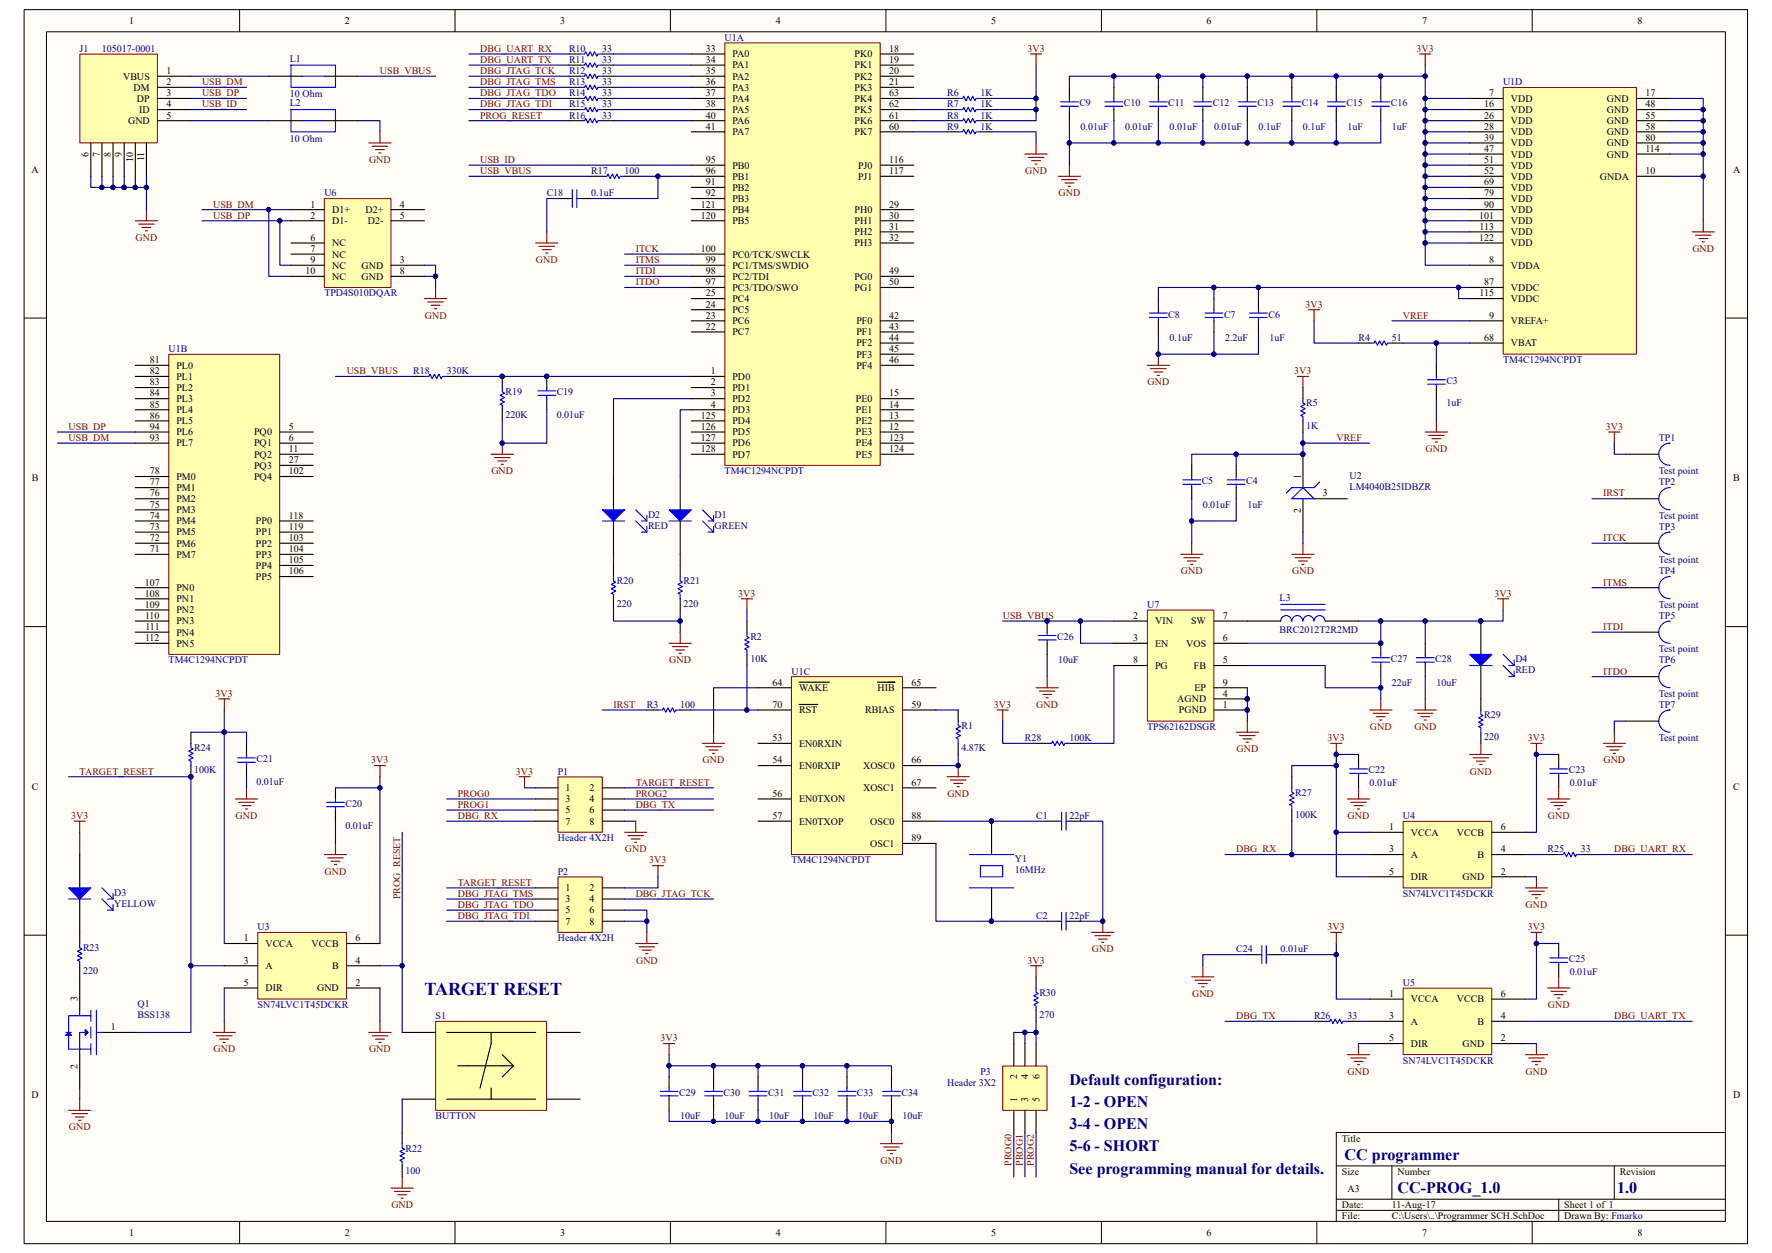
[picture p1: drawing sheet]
<svg xmlns="http://www.w3.org/2000/svg" width="420mm" height="297mm" viewBox="0 0 420 297" stroke-linecap="round" stroke-linejoin="round" font-family="sans-serif">
<defs><g id="words">
<text font-size="4.3" fill="#000080" x="100.6" y="235.9">TARGET RESET</text>
<g font-size="3.8" fill="#000080">
<text x="253.4" y="257.1">Default configuration:</text>
<text x="253.4" y="262.3">1-2 - OPEN</text>
<text x="253.4" y="267.6">3-4 - OPEN</text>
<text x="253.4" y="272.9">5-6 - SHORT</text>
<text x="318.7" y="274.9">CC programmer</text>
<text x="253.4" y="278.2">See programming manual for details.</text>
<text x="331.2" y="282.8">CC-PROG_1.0</text>
<text x="383.3" y="282.8">1.0</text>
</g>
<g font-size="2.4">
<text x="30.6" y="5.7">1</text>
<text x="81.7" y="5.7">2</text>
<text x="132.8" y="5.7">3</text>
<text x="183.9" y="5.7">4</text>
<text x="234.9" y="5.7">5</text>
<text x="286" y="5.7">6</text>
<text x="337.1" y="5.7">7</text>
<text x="388.1" y="5.7">8</text>
<text x="39.5" y="17.6">1</text>
<text x="167.3" y="12.3">33</text>
<text x="167.3" y="14.9">34</text>
<text x="167.3" y="17.6">35</text>
<text x="173.6" y="13.6">PA0</text>
<text x="173.6" y="16.2">PA1</text>
<text x="202.6" y="16.2">PK1</text>
<text x="202.6" y="13.6">PK0</text>
<text x="210.8" y="17.6">20</text>
<text x="210.8" y="14.9">19</text>
<text x="210.8" y="12.3">18</text>
<text x="29.2" y="18.9">VBUS</text>
<text x="31.7" y="21.5">DM</text>
<text x="39.5" y="22.8">3</text>
<text x="39.5" y="20.2">2</text>
<text x="167.3" y="20.2">36</text>
<text x="167.3" y="22.8">37</text>
<text x="173.6" y="18.9">PA2</text>
<text x="173.6" y="21.5">PA3</text>
<text x="202.6" y="21.5">PK3</text>
<text x="202.6" y="18.9">PK2</text>
<text x="210.8" y="22.8">63</text>
<text x="210.8" y="20.2">21</text>
<text x="353" y="22.8">7</text>
<text x="390" y="22.8">17</text>
<text x="30.4" y="29.4">GND</text>
<text x="32.5" y="24.1">DP</text>
<text x="33" y="26.8">ID</text>
<text x="39.5" y="25.4">4</text>
<text x="39.5" y="28.1">5</text>
<text x="167.3" y="25.4">38</text>
<text x="167.3" y="28.1">40</text>
<text x="173.6" y="24.1">PA4</text>
<text x="173.6" y="26.8">PA5</text>
<text x="173.6" y="29.4">PA6</text>
<text x="202.6" y="29.4">PK6</text>
<text x="202.6" y="26.8">PK5</text>
<text x="202.6" y="24.1">PK4</text>
<text x="210.8" y="28.1">61</text>
<text x="210.8" y="25.4">62</text>
<text x="351.7" y="25.4">16</text>
<text x="351.7" y="28.1">26</text>
<text x="358.1" y="24.1">VDD</text>
<text x="358.1" y="26.8">VDD</text>
<text x="358.1" y="29.4">VDD</text>
<text x="380.9" y="24.1">GND</text>
<text x="380.9" y="26.8">GND</text>
<text x="380.9" y="29.4">GND</text>
<text x="390" y="25.4">48</text>
<text x="390" y="28.1">55</text>
<text x="167.3" y="30.7">41</text>
<text x="173.6" y="32">PA7</text>
<text x="202.6" y="32">PK7</text>
<text x="210.8" y="30.7">60</text>
<text x="351.7" y="30.7">28</text>
<text x="351.7" y="33.4">39</text>
<text x="351.7" y="36">47</text>
<text x="358.1" y="32">VDD</text>
<text x="358.1" y="34.7">VDD</text>
<text x="380.9" y="32">GND</text>
<text x="380.9" y="34.7">GND</text>
<text x="390" y="30.7">58</text>
<text x="390" y="33.4">80</text>
<text x="390" y="36">114</text>
<text x="7.5" y="40.9">A</text>
<text x="21" y="37.2" transform="rotate(-90 21 37.2)">6</text>
<text x="23.7" y="37.2" transform="rotate(-90 23.7 37.2)">7</text>
<text x="26.3" y="37.2" transform="rotate(-90 26.3 37.2)">8</text>
<text x="28.9" y="37.2" transform="rotate(-90 28.9 37.2)">9</text>
<text x="31.5" y="38.4" transform="rotate(-90 31.5 38.4)">10</text>
<text x="34.2" y="38.3" transform="rotate(-90 34.2 38.3)">11</text>
<text x="167.3" y="38.7">95</text>
<text x="167.3" y="41.3">96</text>
<text x="173.6" y="40">PB0</text>
<text x="203.4" y="40">PJ0</text>
<text x="210.8" y="38.7">116</text>
<text x="210.8" y="41.3">117</text>
<text x="351.7" y="38.7">51</text>
<text x="351.7" y="41.3">52</text>
<text x="358.1" y="37.3">VDD</text>
<text x="358.1" y="40">VDD</text>
<text x="380.9" y="37.3">GND</text>
<text x="390" y="41.3">10</text>
<text x="410.8" y="40.9">A</text>
<text x="167.3" y="43.9">91</text>
<text x="167.3" y="46.5">92</text>
<text x="173.6" y="42.6">PB1</text>
<text x="173.6" y="45.2">PB2</text>
<text x="173.6" y="47.9">PB3</text>
<text x="203.4" y="42.6">PJ1</text>
<text x="351.7" y="43.9">69</text>
<text x="351.7" y="46.5">79</text>
<text x="358.1" y="42.6">VDD</text>
<text x="358.1" y="45.2">VDD</text>
<text x="358.1" y="47.9">VDD</text>
<text x="379.2" y="42.6">GNDA</text>
<text x="73.6" y="49.2">1</text>
<text x="73.6" y="51.8">2</text>
<text x="78.7" y="50.5">D1+</text>
<text x="78.7" y="53.1">D1-</text>
<text x="86.6" y="50.5">D2+</text>
<text x="87.2" y="53.1">D2-</text>
<text x="94.8" y="49.2">4</text>
<text x="94.8" y="51.8">5</text>
<text x="166.1" y="49.2">121</text>
<text x="166.1" y="51.8">120</text>
<text x="173.6" y="50.5">PB4</text>
<text x="173.6" y="53.1">PB5</text>
<text x="202.6" y="50.5">PH0</text>
<text x="202.6" y="53.1">PH1</text>
<text x="210.8" y="49.2">29</text>
<text x="210.8" y="51.8">30</text>
<text x="350.6" y="51.8">101</text>
<text x="351.7" y="49.2">90</text>
<text x="358.1" y="50.5">VDD</text>
<text x="358.1" y="53.1">VDD</text>
<text x="73.6" y="59.7">7</text>
<text x="73.6" y="57.1">6</text>
<text x="78.7" y="58.4">NC</text>
<text x="166.1" y="59.7">100</text>
<text x="202.6" y="55.8">PH2</text>
<text x="202.6" y="58.4">PH3</text>
<text x="210.8" y="54.4">31</text>
<text x="210.8" y="57.1">32</text>
<text x="350.6" y="57.1">122</text>
<text x="350.6" y="54.4">113</text>
<text x="358.1" y="55.8">VDD</text>
<text x="358.1" y="58.4">VDD</text>
<text x="72.4" y="65">10</text>
<text x="73.6" y="62.4">9</text>
<text x="78.7" y="61">NC</text>
<text x="78.7" y="63.7">NC</text>
<text x="85.7" y="63.7">GND</text>
<text x="94.8" y="65">8</text>
<text x="94.8" y="62.4">3</text>
<text x="167.3" y="62.4">99</text>
<text x="167.3" y="65">98</text>
<text x="173.6" y="61">PC0/TCK/SWCLK</text>
<text x="173.6" y="63.7">PC1/TMS/SWDIO</text>
<text x="210.8" y="65">49</text>
<text x="353" y="62.4">8</text>
<text x="358.1" y="63.7">VDDA</text>
<text x="78.7" y="66.3">NC</text>
<text x="85.7" y="66.3">GND</text>
<text x="167.3" y="67.6">97</text>
<text x="167.3" y="70.3">25</text>
<text x="173.6" y="66.3">PC2/TDI</text>
<text x="173.6" y="69">PC3/TDO/SWO</text>
<text x="173.6" y="71.6">PC4</text>
<text x="202.6" y="66.3">PG0</text>
<text x="202.6" y="69">PG1</text>
<text x="210.8" y="67.6">50</text>
<text x="350.6" y="70.3">115</text>
<text x="351.7" y="67.6">87</text>
<text x="358.1" y="69">VDDC</text>
<text x="358.1" y="71.6">VDDC</text>
<text x="167.3" y="72.9">24</text>
<text x="167.3" y="75.5">23</text>
<text x="173.6" y="74.2">PC5</text>
<text x="173.6" y="76.8">PC6</text>
<text x="203" y="76.8">PF0</text>
<text x="210.8" y="75.5">42</text>
<text x="353" y="75.5">9</text>
<text x="358.1" y="76.8">VREFA+</text>
<text x="167.3" y="78.2">22</text>
<text x="173.6" y="79.5">PC7</text>
<text x="203" y="79.5">PF1</text>
<text x="203" y="82.1">PF2</text>
<text x="210.8" y="78.2">43</text>
<text x="210.8" y="80.8">44</text>
<text x="210.8" y="83.4">45</text>
<text x="351.7" y="80.8">68</text>
<text x="358.1" y="82.1">VBAT</text>
<text x="35.5" y="86.1">81</text>
<text x="35.5" y="88.7">82</text>
<text x="41.8" y="87.4">PL0</text>
<text x="168.4" y="88.7">1</text>
<text x="203" y="84.8">PF3</text>
<text x="203" y="87.4">PF4</text>
<text x="210.8" y="86.1">46</text>
<text x="35.5" y="91.4">83</text>
<text x="35.5" y="94">84</text>
<text x="41.8" y="90">PL1</text>
<text x="41.8" y="92.7">PL2</text>
<text x="41.8" y="95.3">PL3</text>
<text x="168.4" y="91.4">2</text>
<text x="168.4" y="94">3</text>
<text x="173.6" y="90">PD0</text>
<text x="173.6" y="92.7">PD1</text>
<text x="173.6" y="95.3">PD2</text>
<text x="202.9" y="95.3">PE0</text>
<text x="210.8" y="94">15</text>
<text x="35.5" y="96.6">85</text>
<text x="35.5" y="99.3">86</text>
<text x="35.5" y="101.9">94</text>
<text x="41.8" y="98">PL4</text>
<text x="41.8" y="100.6">PL5</text>
<text x="68.5" y="101.9">5</text>
<text x="166.1" y="99.3">125</text>
<text x="166.1" y="101.9">126</text>
<text x="168.4" y="96.6">4</text>
<text x="173.6" y="98">PD3</text>
<text x="173.6" y="100.6">PD4</text>
<text x="202.9" y="98">PE1</text>
<text x="202.9" y="100.6">PE2</text>
<text x="210.8" y="96.6">14</text>
<text x="210.8" y="99.3">13</text>
<text x="210.8" y="101.9">12</text>
<text x="35.5" y="104.5">93</text>
<text x="41.8" y="103.2">PL6</text>
<text x="41.8" y="105.8">PL7</text>
<text x="60.2" y="105.8">PQ1</text>
<text x="60.2" y="103.2">PQ0</text>
<text x="68.5" y="107.1">11</text>
<text x="68.5" y="104.5">6</text>
<text x="166.1" y="104.5">127</text>
<text x="166.1" y="107.1">128</text>
<text x="173.6" y="103.2">PD5</text>
<text x="173.6" y="105.8">PD6</text>
<text x="202.9" y="103.2">PE3</text>
<text x="202.9" y="105.8">PE4</text>
<text x="210.8" y="104.5">123</text>
<text x="210.8" y="107.1">124</text>
<text x="35.5" y="112.4">78</text>
<text x="41.8" y="113.7">PM0</text>
<text x="60.2" y="113.7">PQ4</text>
<text x="60.2" y="111.1">PQ3</text>
<text x="60.2" y="108.5">PQ2</text>
<text x="68.5" y="112.4">102</text>
<text x="68.5" y="109.8">27</text>
<text x="173.6" y="108.5">PD7</text>
<text x="202.9" y="108.5">PE5</text>
<text x="308.3" y="113.5" transform="rotate(-90 308.3 113.5)">1</text>
<text x="7.6" y="114.1">B</text>
<text x="35.5" y="115.1">77</text>
<text x="35.5" y="117.7">76</text>
<text x="41.8" y="116.4">PM1</text>
<text x="41.8" y="119">PM2</text>
<text x="313.6" y="117.7">3</text>
<text x="410.8" y="114.1">B</text>
<text x="35.5" y="120.4">75</text>
<text x="35.5" y="123">74</text>
<text x="35.5" y="125.6">73</text>
<text x="41.8" y="121.7">PM3</text>
<text x="41.8" y="124.3">PM4</text>
<text x="60.7" y="124.3">PP0</text>
<text x="68.5" y="125.6">119</text>
<text x="68.5" y="123">118</text>
<text x="308.3" y="121.5" transform="rotate(-90 308.3 121.5)">2</text>
<text x="35.5" y="128.3">72</text>
<text x="35.5" y="130.9">71</text>
<text x="41.8" y="126.9">PM5</text>
<text x="41.8" y="129.6">PM6</text>
<text x="60.7" y="129.6">PP2</text>
<text x="60.7" y="126.9">PP1</text>
<text x="68.5" y="130.9">104</text>
<text x="68.5" y="128.3">103</text>
<text x="41.8" y="132.2">PM7</text>
<text x="60.7" y="137.5">PP5</text>
<text x="60.7" y="134.8">PP4</text>
<text x="60.7" y="132.2">PP3</text>
<text x="68.5" y="136.1">106</text>
<text x="68.5" y="133.5">105</text>
<text x="34.3" y="138.8">107</text>
<text x="34.3" y="141.4">108</text>
<text x="41.8" y="140.1">PN0</text>
<text x="41.8" y="142.7">PN1</text>
<text x="34.3" y="144.1">109</text>
<text x="34.4" y="146.7">110</text>
<text x="34.5" y="149.4">111</text>
<text x="41.8" y="145.4">PN2</text>
<text x="41.8" y="148">PN3</text>
<text x="268.6" y="146.7">2</text>
<text x="273.8" y="148">VIN</text>
<text x="282.3" y="148">SW</text>
<text x="289.9" y="146.7">7</text>
<text x="34.4" y="152">112</text>
<text x="41.8" y="150.7">PN4</text>
<text x="41.8" y="153.3">PN5</text>
<text x="268.6" y="152">3</text>
<text x="273.8" y="153.3">EN</text>
<text x="281.1" y="153.3">VOS</text>
<text x="289.9" y="152">6</text>
<text x="268.6" y="157.2">8</text>
<text x="273.8" y="158.5">PG</text>
<text x="283" y="158.5">FB</text>
<text x="289.9" y="157.2">5</text>
<text x="183.1" y="162.5">64</text>
<text x="183.1" y="167.8">70</text>
<text x="189.4" y="163.8">WAKE</text>
<text x="208" y="163.8">HIB</text>
<text x="216" y="162.5">65</text>
<text x="216" y="167.8">59</text>
<text x="279" y="166.5">AGND</text>
<text x="283.1" y="163.8">EP</text>
<text x="289.9" y="162.5">9</text>
<text x="289.9" y="165.1">4</text>
<text x="289.9" y="167.8">1</text>
<text x="189.4" y="169.1">RST</text>
<text x="205.1" y="169.1">RBIAS</text>
<text x="279.4" y="169.1">PGND</text>
<text x="183.1" y="175.7">53</text>
<text x="189.4" y="177">EN0RXIN</text>
<text x="183.1" y="181">54</text>
<text x="189.4" y="182.3">EN0RXIP</text>
<text x="204.6" y="182.3">XOSC0</text>
<text x="216" y="181">66</text>
<text x="7.6" y="187.2">C</text>
<text x="134.1" y="187.5">1</text>
<text x="134.1" y="190.2">3</text>
<text x="139.7" y="187.5">2</text>
<text x="139.7" y="190.2">4</text>
<text x="183.1" y="188.8">56</text>
<text x="189.4" y="190.2">EN0TXON</text>
<text x="204.6" y="187.5">XOSC1</text>
<text x="216" y="186.2">67</text>
<text x="410.8" y="187.2">C</text>
<text x="134.1" y="192.8">5</text>
<text x="134.1" y="195.5">7</text>
<text x="139.7" y="192.8">6</text>
<text x="139.7" y="195.5">8</text>
<text x="183.1" y="194.1">57</text>
<text x="189.4" y="195.5">EN0TXOP</text>
<text x="206.2" y="195.5">OSC0</text>
<text x="216" y="194.1">88</text>
<text x="329.2" y="196.8">1</text>
<text x="355.7" y="196.8">6</text>
<text x="206.2" y="200.7">OSC1</text>
<text x="216" y="199.4">89</text>
<text x="329.2" y="202.1">3</text>
<text x="334.4" y="198.1">VCCA</text>
<text x="334.4" y="203.4">A</text>
<text x="345.3" y="198.1">VCCB</text>
<text x="350.2" y="203.4">B</text>
<text x="355.7" y="202.1">4</text>
<text x="329.2" y="207.3">5</text>
<text x="334.4" y="208.6">DIR</text>
<text x="346.6" y="208.6">GND</text>
<text x="355.7" y="207.3">2</text>
<text x="134.1" y="211.3">1</text>
<text x="134.1" y="213.9">3</text>
<text x="139.7" y="211.3">2</text>
<text x="139.7" y="213.9">4</text>
<text x="134.1" y="216.5">5</text>
<text x="134.1" y="219.2">7</text>
<text x="139.7" y="216.5">6</text>
<text x="139.7" y="219.2">8</text>
<text x="57.8" y="223.1">1</text>
<text x="62.9" y="224.5">VCCA</text>
<text x="73.8" y="224.5">VCCB</text>
<text x="84.2" y="223.1">6</text>
<text x="57.8" y="228.4">3</text>
<text x="57.8" y="233.7">5</text>
<text x="62.9" y="229.7">A</text>
<text x="78.7" y="229.7">B</text>
<text x="84.2" y="228.4">4</text>
<text x="84.2" y="233.7">2</text>
<text x="18.4" y="237.4" transform="rotate(-90 18.4 237.4)">3</text>
<text x="62.9" y="235">DIR</text>
<text x="75.1" y="235">GND</text>
<text x="329.2" y="236.3">1</text>
<text x="334.4" y="237.6">VCCA</text>
<text x="345.3" y="237.6">VCCB</text>
<text x="355.7" y="236.3">6</text>
<text x="26.3" y="244.2">1</text>
<text x="329.2" y="241.6">3</text>
<text x="334.4" y="242.9">A</text>
<text x="350.2" y="242.9">B</text>
<text x="355.7" y="241.6">4</text>
<text x="329.2" y="246.8">5</text>
<text x="334.4" y="248.2">DIR</text>
<text x="346.6" y="248.2">GND</text>
<text x="355.7" y="246.8">2</text>
<text x="18.4" y="253.3" transform="rotate(-90 18.4 253.3)">2</text>
<text x="241.1" y="255.7" transform="rotate(-90 241.1 255.7)">2</text>
<text x="243.7" y="255.7" transform="rotate(-90 243.7 255.7)">4</text>
<text x="246.4" y="255.7" transform="rotate(-90 246.4 255.7)">6</text>
<text x="7.5" y="260.4">D</text>
<text x="241.1" y="261.3" transform="rotate(-90 241.1 261.3)">1</text>
<text x="243.7" y="261.3" transform="rotate(-90 243.7 261.3)">3</text>
<text x="246.4" y="261.3" transform="rotate(-90 246.4 261.3)">5</text>
<text x="410.8" y="260.4">D</text>
<text x="318.1" y="270.6">Title</text>
<text x="318.1" y="278.5">Size</text>
<text x="331.2" y="278.5">Number</text>
<text x="383.9" y="278.5">Revision</text>
<text x="318.1" y="286.4">Date:</text>
<text x="319.4" y="282.4">A3</text>
<text x="329.9" y="286.4">11-Aug-17</text>
<text x="370.8" y="286.4">Sheet 1 of 1</text>
<text x="30.6" y="293">1</text>
<text x="81.7" y="293">2</text>
<text x="132.8" y="293">3</text>
<text x="183.9" y="293">4</text>
<text x="234.9" y="293">5</text>
<text x="286" y="293">6</text>
<text x="318.1" y="289">File:</text>
<text x="329.9" y="289">C:\Users\..\Programmer SCH.SchDoc</text>
<text x="337.1" y="293">7</text>
<text x="370.8" y="289">Drawn By: Fmarko</text>
<text x="388.1" y="293">8</text>
</g>
<g font-size="2.4" fill="#000080">
<text x="171.7" y="9.7">U1A</text>
<text x="18.9" y="12.3">J1</text>
<text x="24.2" y="12.3">105017-0001</text>
<text x="68.7" y="14.6">L1</text>
<text x="134.9" y="12.3">R10</text>
<text x="134.9" y="14.9">R11</text>
<text x="134.9" y="17.6">R12</text>
<text x="142.7" y="12.3">33</text>
<text x="142.7" y="14.9">33</text>
<text x="142.7" y="17.6">33</text>
<text x="68.7" y="23.1">10 Ohm</text>
<text x="134.9" y="20.2">R13</text>
<text x="134.9" y="22.8">R14</text>
<text x="142.7" y="20.2">33</text>
<text x="142.7" y="22.8">33</text>
<text x="224.5" y="22.8">R6</text>
<text x="232.4" y="22.8">1K</text>
<text x="356.2" y="20.2">U1D</text>
<text x="68.7" y="25.2">L2</text>
<text x="134.9" y="25.4">R15</text>
<text x="134.9" y="28.1">R16</text>
<text x="142.7" y="25.4">33</text>
<text x="142.7" y="28.1">33</text>
<text x="224.5" y="25.4">R7</text>
<text x="224.5" y="28.1">R8</text>
<text x="232.4" y="25.4">1K</text>
<text x="232.4" y="28.1">1K</text>
<text x="255.8" y="25.2">C9</text>
<text x="266.4" y="25.2">C10</text>
<text x="276.9" y="25.2">C11</text>
<text x="287.5" y="25.2">C12</text>
<text x="298" y="25.2">C13</text>
<text x="308.6" y="25.2">C14</text>
<text x="319.1" y="25.2">C15</text>
<text x="329.6" y="25.2">C16</text>
<text x="68.7" y="33.6">10 Ohm</text>
<text x="224.5" y="30.7">R9</text>
<text x="232.4" y="30.7">1K</text>
<text x="256.1" y="30.7">0.01uF</text>
<text x="266.7" y="30.7">0.01uF</text>
<text x="277.2" y="30.7">0.01uF</text>
<text x="287.7" y="30.7">0.01uF</text>
<text x="298.3" y="30.7">0.1uF</text>
<text x="308.8" y="30.7">0.1uF</text>
<text x="319.4" y="30.7">1uF</text>
<text x="329.9" y="30.7">1uF</text>
<text x="140.1" y="41.3">R17</text>
<text x="148" y="41.3">100</text>
<text x="76.9" y="46.5">U6</text>
<text x="129.6" y="46.5">C18</text>
<text x="140.1" y="46.5">0.1uF</text>
<text x="76.9" y="70.3">TPD4S010DQAR</text>
<text x="276.9" y="75.3">C8</text>
<text x="290.1" y="75.3">C7</text>
<text x="300.7" y="75.3">C6</text>
<text x="40" y="83.4">U1B</text>
<text x="277.2" y="80.8">0.1uF</text>
<text x="290.4" y="80.8">2.2uF</text>
<text x="300.9" y="80.8">1uF</text>
<text x="322" y="80.8">R4</text>
<text x="329.9" y="80.8">51</text>
<text x="98" y="88.7">R18</text>
<text x="105.9" y="88.7">330K</text>
<text x="356.2" y="86.1">TM4C1294NCPDT</text>
<text x="119.8" y="93.7">R19</text>
<text x="132" y="93.7">C19</text>
<text x="342.8" y="91.1">C3</text>
<text x="119.8" y="99">220K</text>
<text x="132" y="99">0.01uF</text>
<text x="309.6" y="101.6">1K</text>
<text x="309.6" y="96.4">R5</text>
<text x="342.8" y="96.4">1uF</text>
<text x="393.1" y="104.5">TP1</text>
<text x="171.7" y="112.4">TM4C1294NCPDT</text>
<text x="319.9" y="113.5">U2</text>
<text x="393.1" y="112.4">Test point</text>
<text x="284.8" y="114.8">C5</text>
<text x="295.4" y="114.8">C4</text>
<text x="319.9" y="116.1">LM4040B25IDBZR</text>
<text x="393.1" y="115.1">TP2</text>
<text x="153.6" y="122.7">D2</text>
<text x="153.6" y="125.3">RED</text>
<text x="169.4" y="122.7">D1</text>
<text x="169.4" y="125.3">GREEN</text>
<text x="285.1" y="120.4">0.01uF</text>
<text x="295.7" y="120.4">1uF</text>
<text x="393.1" y="123">Test point</text>
<text x="393.1" y="125.6">TP3</text>
<text x="393.1" y="133.5">Test point</text>
<text x="393.1" y="136.1">TP4</text>
<text x="146.2" y="143.8">220</text>
<text x="146.2" y="138.5">R20</text>
<text x="162" y="143.8">220</text>
<text x="162" y="138.5">R21</text>
<text x="303.3" y="142.5">L3</text>
<text x="271.9" y="144.1">U7</text>
<text x="393.1" y="144.1">Test point</text>
<text x="393.1" y="146.7">TP5</text>
<text x="177.8" y="151.7">R2</text>
<text x="250.6" y="151.7">C26</text>
<text x="303.3" y="150.1">BRC2012T2R2MD</text>
<text x="393.1" y="154.6">Test point</text>
<text x="40" y="157.2">TM4C1294NCPDT</text>
<text x="177.8" y="157">10K</text>
<text x="187.6" y="159.9">U1C</text>
<text x="250.8" y="157.2">10uF</text>
<text x="329.6" y="157">C27</text>
<text x="340.2" y="157">C28</text>
<text x="359.2" y="157">D4</text>
<text x="359.2" y="159.6">RED</text>
<text x="393.1" y="157.2">TP6</text>
<text x="153.3" y="167.8">R3</text>
<text x="161.2" y="167.8">100</text>
<text x="329.9" y="162.5">22uF</text>
<text x="340.4" y="162.5">10uF</text>
<text x="393.1" y="165.1">Test point</text>
<text x="393.1" y="167.8">TP7</text>
<text x="227.9" y="172.8">R1</text>
<text x="271.9" y="173.1">TPS62162DSGR</text>
<text x="351.8" y="170.1">R29</text>
<text x="46.1" y="178.1">R24</text>
<text x="227.9" y="178.1">4.87K</text>
<text x="242.9" y="175.7">R28</text>
<text x="253.4" y="175.7">100K</text>
<text x="351.8" y="175.4">220</text>
<text x="393.1" y="175.7">Test point</text>
<text x="46.1" y="183.3">100K</text>
<text x="60.8" y="186">0.01uF</text>
<text x="60.8" y="180.7">C21</text>
<text x="132.2" y="183.6">P1</text>
<text x="324.4" y="183.3">C22</text>
<text x="371.8" y="183.3">C23</text>
<text x="81.9" y="191.3">C20</text>
<text x="307" y="188.6">R27</text>
<text x="324.6" y="186.2">0.01uF</text>
<text x="372.1" y="186.2">0.01uF</text>
<text x="81.9" y="196.5">0.01uF</text>
<text x="245.6" y="194.1">C1</text>
<text x="253.4" y="194.1">22pF</text>
<text x="307" y="193.9">100K</text>
<text x="332.5" y="194.1">U4</text>
<text x="132.2" y="199.4">Header 4X2H</text>
<text x="366.8" y="202.1">R25</text>
<text x="374.7" y="202.1">33</text>
<text x="132.2" y="207.3">P2</text>
<text x="187.6" y="204.7">TM4C1294NCPDT</text>
<text x="240.5" y="204.4">Y1</text>
<text x="240.5" y="207.1">16MHz</text>
<text x="27.1" y="212.3">D3</text>
<text x="27.1" y="215">YELLOW</text>
<text x="332.5" y="212.6">SN74LVC1T45DCKR</text>
<text x="61" y="220.5">U3</text>
<text x="245.6" y="217.8">C2</text>
<text x="253.4" y="217.8">22pF</text>
<text x="19.7" y="225.5">R23</text>
<text x="132.2" y="223.1">Header 4X2H</text>
<text x="293" y="225.8">C24</text>
<text x="303.5" y="225.8">0.01uF</text>
<text x="19.7" y="230.8">220</text>
<text x="332.5" y="233.7">U5</text>
<text x="371.8" y="228.1">C25</text>
<text x="372.1" y="231.1">0.01uF</text>
<text x="32.6" y="238.7">Q1</text>
<text x="61" y="238.9">SN74LVC1T45DCKR</text>
<text x="246.3" y="236.1">R30</text>
<text x="32.6" y="241.3">BSS138</text>
<text x="103.3" y="241.6">S1</text>
<text x="246.3" y="241.3">270</text>
<text x="311.4" y="241.6">R26</text>
<text x="319.4" y="241.6">33</text>
<text x="224.5" y="257.4">Header 3X2</text>
<text x="232.4" y="254.8">P3</text>
<text x="332.5" y="252.1">SN74LVC1T45DCKR</text>
<text x="161" y="259.8">C29</text>
<text x="171.5" y="259.8">C30</text>
<text x="182" y="259.8">C31</text>
<text x="192.6" y="259.8">C32</text>
<text x="203.1" y="259.8">C33</text>
<text x="213.7" y="259.8">C34</text>
<text x="103.3" y="265.3">BUTTON</text>
<text x="161.2" y="265.3">10uF</text>
<text x="171.7" y="265.3">10uF</text>
<text x="182.3" y="265.3">10uF</text>
<text x="192.8" y="265.3">10uF</text>
<text x="203.4" y="265.3">10uF</text>
<text x="213.9" y="265.3">10uF</text>
<text x="96.1" y="273">R22</text>
<text x="96.1" y="278.2">100</text>
</g>
<g font-size="2.4" fill="#800000">
<text x="90" y="17.6">USB_VBUS</text>
<text x="113.8" y="12.3">DBG_UART_RX</text>
<text x="113.8" y="14.9">DBG_UART_TX</text>
<text x="113.8" y="17.6">DBG_JTAG_TCK</text>
<text x="243.5" y="12.3">3V3</text>
<text x="335.7" y="12.3">3V3</text>
<text x="47.9" y="22.8">USB_DP</text>
<text x="47.9" y="20.2">USB_DM</text>
<text x="113.8" y="20.2">DBG_JTAG_TMS</text>
<text x="113.8" y="22.8">DBG_JTAG_TDO</text>
<text x="47.9" y="25.4">USB_ID</text>
<text x="113.8" y="25.4">DBG_JTAG_TDI</text>
<text x="113.8" y="28.1">PROG_RESET</text>
<text x="87.5" y="38.7">GND</text>
<text x="113.8" y="38.7">USB_ID</text>
<text x="113.8" y="41.3">USB_VBUS</text>
<text x="243" y="41.3">GND</text>
<text x="250.9" y="46.5">GND</text>
<text x="50.5" y="51.8">USB_DP</text>
<text x="50.5" y="49.2">USB_DM</text>
<text x="32.1" y="57.1">GND</text>
<text x="150.7" y="59.7">ITCK</text>
<text x="401.1" y="59.7">GND</text>
<text x="127" y="62.4">GND</text>
<text x="150.7" y="62.4">ITMS</text>
<text x="150.7" y="65">ITDI</text>
<text x="150.7" y="67.6">ITDO</text>
<text x="100.7" y="75.5">GND</text>
<text x="309.4" y="72.9">3V3</text>
<text x="332.5" y="75.5">VREF</text>
<text x="82.2" y="88.7">USB_VBUS</text>
<text x="306.7" y="88.7">3V3</text>
<text x="272" y="91.4">GND</text>
<text x="16.3" y="101.9">USB_DP</text>
<text x="380.6" y="101.9">3V3</text>
<text x="16.3" y="104.5">USB_DM</text>
<text x="316.7" y="104.5">VREF</text>
<text x="337.9" y="107.1">GND</text>
<text x="116.5" y="112.4">GND</text>
<text x="380" y="117.7">IRST</text>
<text x="380" y="128.3">ITCK</text>
<text x="279.9" y="136.1">GND</text>
<text x="306.2" y="136.1">GND</text>
<text x="175" y="141.4">3V3</text>
<text x="354.2" y="141.4">3V3</text>
<text x="380" y="138.8">ITMS</text>
<text x="237.7" y="146.7">USB_VBUS</text>
<text x="380" y="149.4">ITDI</text>
<text x="158.6" y="157.2">GND</text>
<text x="380" y="159.9">ITDO</text>
<text x="51.1" y="165.1">3V3</text>
<text x="145.4" y="167.8">IRST</text>
<text x="235.6" y="167.8">3V3</text>
<text x="245.6" y="167.8">GND</text>
<text x="324.7" y="173.1">GND</text>
<text x="335.2" y="173.1">GND</text>
<text x="293.1" y="178.3">GND</text>
<text x="314.7" y="175.7">3V3</text>
<text x="362.1" y="175.7">3V3</text>
<text x="18.9" y="183.6">TARGET_RESET</text>
<text x="88" y="181">3V3</text>
<text x="122.3" y="183.6">3V3</text>
<text x="166.5" y="181">GND</text>
<text x="348.4" y="183.6">GND</text>
<text x="380" y="181">GND</text>
<text x="108.5" y="188.8">PROG0</text>
<text x="108.5" y="191.5">PROG1</text>
<text x="150.7" y="191.5">DBG_TX</text>
<text x="150.7" y="186.2">TARGET_RESET</text>
<text x="150.7" y="188.8">PROG2</text>
<text x="224.5" y="188.8">GND</text>
<text x="16.8" y="194.1">3V3</text>
<text x="55.8" y="194.1">GND</text>
<text x="108.5" y="194.1">DBG_RX</text>
<text x="319.4" y="194.1">GND</text>
<text x="366.9" y="194.1">GND</text>
<text x="148.1" y="202.1">GND</text>
<text x="293" y="202.1">DBG_RX</text>
<text x="382.6" y="202.1">DBG_UART_RX</text>
<text x="76.9" y="207.3">GND</text>
<text x="108.5" y="210">TARGET_RESET</text>
<text x="153.9" y="204.7">3V3</text>
<text x="94.8" y="213.1" transform="rotate(-90 94.8 213.1)">PROG_RESET</text>
<text x="108.5" y="212.6">DBG_JTAG_TMS</text>
<text x="108.5" y="215.2">DBG_JTAG_TDO</text>
<text x="150.7" y="212.6">DBG_JTAG_TCK</text>
<text x="361.6" y="215.2">GND</text>
<text x="108.5" y="217.8">DBG_JTAG_TDI</text>
<text x="314.7" y="220.5">3V3</text>
<text x="362.1" y="220.5">3V3</text>
<text x="258.8" y="225.8">GND</text>
<text x="150.7" y="228.4">GND</text>
<text x="243.5" y="228.4">3V3</text>
<text x="282.5" y="236.3">GND</text>
<text x="366.9" y="238.9">GND</text>
<text x="293" y="241.6">DBG_TX</text>
<text x="382.6" y="241.6">DBG_UART_TX</text>
<text x="50.6" y="249.5">GND</text>
<text x="87.5" y="249.5">GND</text>
<text x="156.5" y="246.8">3V3</text>
<text x="319.4" y="254.8">GND</text>
<text x="361.6" y="254.8">GND</text>
<text x="16.3" y="267.9">GND</text>
<text x="208.7" y="275.8">GND</text>
<text x="239.8" y="276.4" transform="rotate(-90 239.8 276.4)">PROG0</text>
<text x="242.4" y="276.4" transform="rotate(-90 242.4 276.4)">PROG1</text>
<text x="245" y="276.4" transform="rotate(-90 245 276.4)">PROG2</text>
<text x="92.8" y="286.4">GND</text>
</g>
</g></defs>
<path d="M5.8 2.3h408.4v292.5h-408.4z" fill="#fffcf8"/>
<path d="M5.7 2.3h408.5v292.5h-408.5z" fill="none" stroke="#000" stroke-width=".24"/>
<path d="M11 7.6h397.9v281.9h-397.9z" fill="#fffcf8"/>
<g fill="none" stroke="#000" stroke-width=".24">
<path d="M11 7.5h397.9v282h-397.9zM56.8 2.3v5.2M107.8 2.3v5.2M158.9 2.3v5.2M210 2.3v5.2M261.1 2.3v5.2M312.1 2.3v5.2M363.2 2.3v5.2M5.7 75.4h5.3M409 75.4h5.2M5.7 148.5h5.3M409 148.5h5.2"/>
<path d="M5.7 221.7h5.3M409 221.7h5.2M316.7 276.4h92.3M329.9 276.4v7.9M382.6 276.4v7.9M409 268.5h-92.3v21M56.8 289.5v5.3M107.8 289.5v5.3M158.9 289.5v5.3M210 289.5v5.3M261.1 289.5v5.3M312.1 289.5v5.3"/>
<path d="M316.7 284.3h92.3M316.7 286.9h92.3M363.2 289.5v5.3M369.4 284.3v5.2"/>
</g>
<g fill="none" stroke="#800000" stroke-width=".26">
<path d="M244.2 12.8h2.7M245.6 12.8v2.6M336.5 12.8h2.6M337.8 12.8v2.6M242.9 36.5h5.3M243.7 37.3h3.7M244.5 38.1h2.1M245.3 38.9h.5M245.6 33.9v2.6M253.5 39.2v2.6M127 57.6h5.2M127.7 58.4h3.7"/>
<path d="M128.5 59.2h2.1M129.3 60h.6M129.6 55v2.6M250.8 41.8h5.3M251.6 42.6h3.7M252.4 43.4h2.1M253.2 44.2h.5M401.1 55h5.2M401.9 55.8h3.6M402.6 56.5h2.2M403.4 57.3h.6M403.7 52.3v2.7"/>
<path d="M310.1 73.4h2.7M311.4 73.4v2.7M271.9 86.6h5.3M272.7 87.4h3.7M273.5 88.2h2.1M274.3 89h.5M274.6 84v2.6M307.5 89.2h2.6M308.8 89.2v2.7M340.4 99.8v2.6M337.8 102.4h5.3M338.6 103.2h3.7"/>
<path d="M339.4 104h2.1M340.2 104.8h.5M279.8 131.4h5.3M280.6 132.2h3.7M281.4 133h2.1M282.2 133.8h.5M282.5 128.8v2.6M306.2 131.4h5.2M307 132.2h3.7M307.8 133h2.1M308.5 133.8h.6M308.8 128.8v2.6"/>
<path d="M175.7 141.9h2.7M177 141.9v2.7M166.5 176.2h5.3M167.3 177h3.7M168.1 177.8h2.1M168.9 178.6h.5M169.1 173.6v2.6M224.5 184.1h5.2M225.3 184.9h3.7M226.1 185.7h2.1M226.8 186.5h.6M227.1 181.5v2.6"/>
<path d="M261.4 218.4v2.6M258.7 221h5.3M259.5 221.8h3.7M260.3 222.6h2.1M261.1 223.4h.5"/>
</g>
<g fill="none" stroke="#000" stroke-width=".26">
<path d="M134.9 12.8h2.6M134.9 15.4h2.6M134.9 18.1h2.6M142.8 12.8h2.6M142.8 15.4h2.6M142.8 18.1h2.6M134.9 23.3h2.6M134.9 26h2.6M134.9 28.6h2.6M134.9 20.7h2.6M142.8 23.3h2.6M142.8 26h2.6"/>
<path d="M142.8 28.6h2.6M142.8 20.7h2.6M224.5 23.3h2.6M224.5 26h2.6M224.5 28.6h2.6M224.5 31.2h2.6M232.4 23.3h2.6M232.4 26h2.6M232.4 28.6h2.6M232.4 31.2h2.6M253.5 20.7v2.6M253.5 26v2.6"/>
<path d="M264 20.7v2.6M264 26v2.6M274.6 20.7v2.6M274.6 26v2.6M285.1 20.7v2.6M285.1 26v2.6M295.6 20.7v2.6M295.6 26v2.6M306.2 20.7v2.6M306.2 26v2.6M316.7 20.7v2.6M316.7 26v2.6"/>
<path d="M327.3 20.7v2.6M327.3 26v2.6M132.2 47.1h2.7M137.5 47.1h2.6M140.1 41.8h2.7M148 41.8h2.7M274.6 70.8v2.6M274.6 76.1v2.6M287.7 70.8v2.6M287.7 76.1v2.6M298.3 70.8v2.6M298.3 76.1v2.6"/>
<path d="M308.8 91.9v2.6M308.8 99.8v2.6M322 81.3h2.6M329.9 81.3h2.6M340.4 86.6v2.6M340.4 91.9v2.6M282.5 110.3v2.7M282.5 115.6v2.6M293 110.3v2.7M293 115.6v2.6M308.8 107.7v7.9M308.8 118.2v7.9"/>
<path d="M311.4 118.2h8M177 147.2v2.6M177 155.1v2.7M153.3 168.3h2.6M161.2 168.3h2.7M227.1 168.3v2.6M227.1 176.2v2.6M235 194.7v7.9M248.2 194.7h2.6M253.5 194.7h2.6M235 210.5v7.9M248.2 218.4h2.6"/>
<path d="M253.5 218.4h2.6"/>
</g>
<g fill="none" stroke="#00f" stroke-width=".26">
<path d="M137.5 12.8h1.1l.2-.5 .5 1 .6-1 .5 1 .5-1 .6 1 .2-.5h1.1M137.5 15.4h1.1l.2-.5 .5 1.1 .6-1.1 .5 1.1 .5-1.1 .6 1.1 .2-.6h1.1M137.5 18.1h1.1l.2-.6 .5 1.1 .6-1.1 .5 1.1 .5-1.1 .6 1.1 .2-.5h1.1M137.5 20.7h1.1l.2-.5 .5 1 .6-1 .5 1 .5-1 .6 1 .2-.5h1.1M137.5 23.3h1.1l.2-.5 .5 1.1 .6-1.1 .5 1.1 .5-1.1 .6 1.1 .2-.6h1.1M137.5 26h1.1l.2-.6 .5 1.1 .6-1.1 .5 1.1 .5-1.1 .6 1.1 .2-.5h1.1M137.5 28.6h1.1l.2-.5 .5 1 .6-1 .5 1 .5-1 .6 1 .2-.5h1.1M227.1 23.3h1.1l.2-.5 .6 1.1 .5-1.1 .5 1.1 .5-1.1 .6 1.1 .2-.6h1.1M227.1 26h1.1l.2-.6 .6 1.1 .5-1.1 .5 1.1 .5-1.1 .6 1.1 .2-.5h1.1M227.1 28.6h1.1l.2-.5 .6 1 .5-1 .5 1 .5-1 .6 1 .2-.5h1.1M227.1 31.2h1.1l.2-.5 .6 1.1 .5-1.1 .5 1.1 .5-1.1 .6 1.1 .2-.6h1.1M251.4 25.2h4.2"/>
<path d="M251.4 24.1h4.2M253.5 23.3v.8M253.5 25.2v.8M261.9 25.2h4.2M261.9 24.1h4.2M264 23.3v.8M264 25.2v.8M272.4 25.2h4.3M272.4 24.1h4.3M274.6 23.3v.8M274.6 25.2v.8M283 25.2h4.2"/>
<path d="M283 24.1h4.2M285.1 23.3v.8M285.1 25.2v.8M293.5 25.2h4.2M293.5 24.1h4.2M295.6 23.3v.8M295.6 25.2v.8M304.1 25.2h4.2M304.1 24.1h4.2M306.2 23.3v.8M306.2 25.2v.8M314.6 25.2h4.2"/>
<path d="M314.6 24.1h4.2M316.7 23.3v.8M316.7 25.2v.8M325.2 25.2h4.2M325.2 24.1h4.2M327.3 23.3v.8M327.3 25.2v.8M134.9 47.1h.8M135.7 45v4.2M136.7 45v4.2M136.7 47.1h.8M142.8 41.8h1l.3-.5 .5 1 .5-1 .6 1 .5-1 .5 1 .3-.5h1"/>
<path d="M272.4 75.3h4.3M272.4 74.2h4.3M274.6 73.4v.8M274.6 75.3v.8M285.6 75.3h4.2M285.6 74.2h4.2M287.7 73.4v.8M287.7 75.3v.8M296.2 75.3h4.2M296.2 74.2h4.2M298.3 73.4v.8M298.3 75.3v.8"/>
<path d="M308.8 94.5v1.1l.5 .2-1 .5 1 .6-1 .5 1 .5-1 .6 .5 .2v1.1M324.6 81.3h1.1l.2-.5 .6 1 .5-1 .5 1 .6-1 .5 1 .2-.5h1.1M338.3 91.1h4.3M338.3 90h4.3M340.4 89.2v.8M340.4 91.1v.8M280.3 114.8h4.3M280.3 113.7h4.3M282.5 113v.7M282.5 114.8v.8M290.9 114.8h4.2M290.9 113.7h4.2"/>
<path d="M293 113v.7M293 114.8v.8M306.2 118.2l2.6-2.6 2.6 2.6zM312.8 114.3l-1.4 1.3h-5.2l-1.3 1.3M177 149.8v1.1l.6 .3-1.1 .5 1.1 .5-1.1 .5 1.1 .6-1.1 .5 .5 .3v1M155.9 168.3h1.1l.3-.5 .5 1 .5-1 .5 1 .6-1 .5 1 .3-.5h1M227.1 170.9v1.1l.5 .3-1 .5 1 .5-1 .5 1 .6-1 .5 .5 .3v1M250.8 194.7h.8M251.6 192.5v4.3M252.7 192.5v4.3M252.7 194.7h.8M229.7 210.5h10.6"/>
<path d="M229.7 202.6h10.6M232.4 205.2h5.3v2.6h-5.3zM250.8 218.4h.8M251.6 216.3v4.2M252.7 216.3v4.2M252.7 218.4h.8"/>
</g>
<g fill="#000080" stroke="#000080" stroke-width=".24">
<circle cx="227.1" cy="181.5" r=".51"/>
<circle cx="235" cy="218.4" r=".51"/>
<circle cx="235" cy="194.6" r=".51"/>
<circle cx="261.3" cy="218.4" r=".51"/>
<circle cx="308.8" cy="107.7" r=".51"/>
<circle cx="274.5" cy="83.9" r=".51"/>
</g>
<path d="M158.6 120.9h5.3l-2.7 2.6z" fill="#00f"/>
<path d="M158.6 120.9h5.3l-2.7 2.6zM158.6 123.5h5.3M166.5 120.9l2.6 2.6M166.5 123.5l2.6 2.6M167.8 123.5h1.3M167.8 126.1h1.3M169.1 122.2v1.3M169.1 124.8v1.3" fill="none" stroke="#00f" stroke-width=".26"/>
<path d="M161.2 113v7.9M161.2 123.5v7.9" fill="none" stroke="#000" stroke-width=".26"/>
<path d="M142.8 120.9h5.2l-2.6 2.6z" fill="#00f"/>
<path d="M142.8 120.9h5.2l-2.6 2.6zM142.8 123.5h5.2M150.7 120.9l2.6 2.6M150.7 123.5l2.6 2.6M152 123.5h1.3M152 126.1h1.3M153.3 122.2v1.3M153.3 124.8v1.3" fill="none" stroke="#00f" stroke-width=".26"/>
<path d="M145.4 113v7.9M145.4 123.5v7.9" fill="none" stroke="#000" stroke-width=".26"/>
<path d="M16.3 210.5h5.2l-2.6 2.6z" fill="#00f"/>
<g fill="none" stroke="#00f" stroke-width=".26">
<path d="M100.6 89.2h1.1l.2-.5 .5 1.1 .6-1.1 .5 1.1 .5-1.1 .6 1.1 .2-.6h1.1M119 91.9v1l.6 .3-1.1 .5 1.1 .5-1.1 .6 1.1 .5-1.1 .5 .5 .3v1M127.5 93.7h4.2M127.5 92.7h4.2M129.6 91.9v.8M129.6 93.7v.8M145.4 136.7v1l.5 .3-1 .5 1 .5-1 .6 1 .5-1 .5 .5 .3v1M161.2 136.7v1l.5 .3-1 .5 1 .5-1 .6 1 .5-1 .5 .5 .3v1M16.3 210.5h5.2l-2.6 2.6zM16.3 213.1h5.2M24.2 210.5l2.6 2.6M24.2 213.1l2.6 2.6"/>
<path d="M25.5 213.1h1.3M25.5 215.7h1.3M26.8 211.8v1.3M26.8 214.4v1.3"/>
</g>
<path d="M98 89.2h2.6M105.9 89.2h2.6M119 89.2v2.7M119 97.1v2.7M129.6 89.2v2.7M129.6 94.5v2.6M145.4 134v2.7M161.2 134v2.7M145.4 141.9v2.7M161.2 141.9v2.7M18.9 202.6v7.9M18.9 213.1v7.9" fill="none" stroke="#000" stroke-width=".26"/>
<g fill="#000080" stroke="#000080" stroke-width=".24">
<circle cx="119" cy="89.2" r=".51"/>
<circle cx="129.6" cy="89.2" r=".51"/>
<circle cx="119" cy="105" r=".51"/>
</g>
<path d="M116.4 107.7h5.3M117.2 108.5h3.7M118 109.3h2.1M118.8 110.1h.5M119 105v2.7M158.6 152.5h5.3M159.4 153.3h3.7M160.2 154.1h2.1M161 154.9h.5M161.2 149.8v2.7" fill="none" stroke="#800000" stroke-width=".26"/>
<path d="M61.1 221.1h21v15.7h-21z" fill="#ffffb0"/>
<path d="M61.1 221h21v15.8h-21z" fill="none" stroke="#800000" stroke-width=".24"/>
<path d="M53.2 223.6h7.9M53.2 228.9h7.9M53.2 234.2h7.9M82.1 223.6h8M82.1 228.9h8M82.1 234.2h8" fill="none" stroke="#000" stroke-width=".26"/>
<path d="M332.6 194.7h21v15.8h-21z" fill="#ffffb0"/>
<path d="M332.6 194.7h21v15.8h-21z" fill="none" stroke="#800000" stroke-width=".24"/>
<path d="M324.6 197.3h7.9M353.6 197.3h7.9M324.6 202.6h7.9M324.6 207.8h7.9M353.6 202.6h7.9M353.6 207.8h7.9" fill="none" stroke="#000" stroke-width=".26"/>
<path d="M332.6 234.3h21v15.7h-21z" fill="#ffffb0"/>
<path d="M332.6 234.2h21v15.8h-21z" fill="none" stroke="#800000" stroke-width=".24"/>
<path d="M324.6 236.8h7.9M353.6 236.8h7.9M324.6 242.1h7.9M324.6 247.4h7.9M353.6 242.1h7.9M353.6 247.4h7.9" fill="none" stroke="#000" stroke-width=".26"/>
<path d="M103.3 242.1h26.2v21.1h-26.2z" fill="#ffffb0"/>
<path d="M103.3 242.1h26.2v21.1h-26.2z" fill="none" stroke="#800000" stroke-width=".24"/>
<g fill="none" stroke="#000" stroke-width=".26">
<path d="M79.5 186.7v2.7M79.5 192v2.7M18.9 231.6v7.9M18.9 250v7.9M24.2 244.7h7.9M95.3 244.7h7.9M105.9 244.7h21.1M108.5 252.6h13.2M116.4 244.7v2.7l-2.6 10.5M116.4 257.9v2.6M119 250l2.7 2.6M121.7 252.6l-2.7 2.7"/>
<path d="M129.6 244.7h7.9M95.3 260.5h7.9M95.3 268.5v2.6M95.3 276.4v2.6M105.9 260.5h21.1M129.6 260.5h7.9"/>
</g>
<path d="M77.4 191.2h4.2M77.4 190.2h4.2M79.5 189.4v.8M79.5 191.2v.8M21.5 239.5v2.6M22.8 239.5v10.5M18.9 248.7h2.6M21.5 243.4v2.6M21.5 247.4v2.6M95.3 271.1v1l.6 .3-1.1 .5 1.1 .6-1.1 .5 1.1 .5-1.1 .5 .5 .3v1.1" fill="none" stroke="#00f" stroke-width=".26"/>
<g fill="none" stroke="#800000" stroke-width=".26">
<path d="M79.5 199.9v2.7M88.7 181.5h2.7M90.1 181.5v2.6M76.9 202.6h5.2M77.7 203.4h3.7M78.5 204.1h2.1M79.2 204.9h.6M50.5 244.7h5.3M51.3 245.5h3.7M52.1 246.3h2.1M52.9 247.1h.5M53.2 242.1v2.6"/>
<path d="M87.4 244.7h5.3M88.2 245.5h3.7M89 246.3h2.1M89.8 247.1h.5M90.1 242.1v2.6M95.3 279v2.6M92.7 281.6h5.3M93.5 282.4h3.7M94.3 283.2h2.1M95.1 284h.5"/>
</g>
<path d="M20.2 244.1l.7 .6-.7 .7z" fill="#00f"/>
<path d="M20.2 244.1l.7 .6-.7 .7z" fill="none" stroke="#00f" stroke-width=".24"/>
<path d="M18.9 239.5v1.3h2.6M15.6 244.7h1.3M16.3 244.7l.6 .7h-1.3zM18.9 240.8h-2.6v7.9h2.6M22.8 244.7h1.4" fill="none" stroke="#00f" stroke-width=".26"/>
<path d="M16.3 244.7l.6 .7h-1.3z" fill="#00f"/>
<path d="M16.3 244.7l.6 .7h-1.3z" fill="none" stroke="#00f" stroke-width=".24"/>
<g fill="none" stroke="#00f" stroke-width=".26">
<path d="M45.2 176.2v1.1l.6 .2-1.1 .5 1.1 .6-1.1 .5 1.1 .5-1.1 .6 .5 .2v1.1M56.3 179.6h4.2M58.4 178.8v.8M56.3 180.7h4.2M58.4 180.7v.8M306.2 186.7v1.1l.5 .3-1 .5 1 .5-1 .5 1 .6-1 .5 .5 .3v1M319.9 183.3h4.2M319.9 182.3h4.2M322 181.5v.8M322 183.3v.8M367.3 183.3h4.2M367.3 182.3h4.2"/>
<path d="M369.4 181.5v.8M369.4 183.3v.8M369.4 202.6h1.1l.3-.6 .5 1.1 .5-1.1 .5 1.1 .6-1.1 .5 1.1 .2-.5h1.1M18.9 223.6v1.1l.5 .3-1 .5 1 .5-1 .5 1 .6-1 .5 .5 .3v1M298.3 226.3h.8M299.1 224.2v4.2M300.1 224.2v4.2M300.1 226.3h.8M367.3 228.1h4.2M367.3 227.1h4.2M369.4 226.3v.8M369.4 228.1v.8"/>
<path d="M20.2 244.1l.7 .6-.7 .7zM20.2 244.7h-1.3v5.3M314.1 242.1h1l.3-.5 .5 1 .6-1 .5 1 .5-1 .5 1 .3-.5h1.1"/>
</g>
<g fill="none" stroke="#800000" stroke-width=".26">
<path d="M51.8 165.7h2.7M53.2 165.7v2.6M315.4 176.2h2.6M316.7 176.2v2.6M362.8 176.2h2.7M364.2 176.2v2.6M17.6 194.7h2.6M18.9 194.7v2.6M55.8 189.4h5.3M56.6 190.2h3.7M57.4 191h2.1M58.2 191.8h.5"/>
<path d="M58.4 186.7v2.7M319.4 189.4h5.2M320.1 190.2h3.7M320.9 191h2.1M321.7 191.8h.6M322 186.7v2.7M366.8 189.4h5.3M367.6 190.2h3.7M368.4 191h2.1M369.2 191.8h.5M369.4 186.7v2.7M361.5 210.5h5.3"/>
<path d="M362.3 211.3h3.7M363.1 212.1h2.1M363.9 212.8h.5M364.2 207.8v2.7M282.5 231.6h5.2M283.2 232.3h3.7M284 233.1h2.1M284.8 233.9h.6M285.1 228.9v2.7M315.4 221h2.6M316.7 221v2.6M362.8 221h2.7"/>
<path d="M364.2 221v2.6M366.8 234.2h5.3M367.6 235h3.7M368.4 235.8h2.1M369.2 236.6h.5M369.4 231.6v2.6M319.4 250h5.2M320.1 250.8h3.7M320.9 251.6h2.1M321.7 252.4h.6M322 247.4v2.6M361.5 250h5.3"/>
<path d="M362.3 250.8h3.7M363.1 251.6h2.1M363.9 252.4h.5M364.2 247.4v2.6M16.3 263.2h5.2M17 264h3.7M17.8 264.8h2.1M18.6 265.6h.6M18.9 260.5v2.7"/>
</g>
<g fill="none" stroke="#000" stroke-width=".26">
<path d="M45.2 173.6v2.6M58.4 176.2v2.6M322 178.8v2.7M369.4 178.8v2.7M45.2 181.5v2.6M58.4 181.5v2.6M306.2 184.1v2.6M306.2 192v2.7M322 184.1v2.6M369.4 184.1v2.6M366.8 202.6h2.6M374.7 202.6h2.6"/>
<path d="M18.9 221v2.6M18.9 228.9v2.7M295.6 226.3h2.7M300.9 226.3h2.6M369.4 223.6v2.7M369.4 228.9v2.7M311.4 242.1h2.7M319.4 242.1h2.6"/>
</g>
<g fill="#000080" stroke="#000080" stroke-width=".24">
<circle cx="45.2" cy="184.1" r=".51"/>
<circle cx="316.7" cy="178.8" r=".51"/>
<circle cx="364.1" cy="178.8" r=".51"/>
<circle cx="364.1" cy="223.6" r=".51"/>
</g>
<path d="M132.3 184.2h10.4v13.1h-10.4z" fill="#ffffb0"/>
<path d="M132.2 184.1h10.5v13.2h-10.5z" fill="none" stroke="#800000" stroke-width=".24"/>
<path d="M127 186.7h5.2M127 189.4h5.2M127 192h5.2M127 194.7h5.2M142.8 186.7h5.2M142.8 189.4h5.2M142.8 192h5.2M142.8 194.7h5.2" fill="none" stroke="#000" stroke-width=".26"/>
<path d="M132.3 207.9h10.4v13.1h-10.4z" fill="#ffffb0"/>
<path d="M132.2 207.9h10.5v13.1h-10.5z" fill="none" stroke="#800000" stroke-width=".24"/>
<path d="M127 210.5h5.2M127 213.1h5.2M127 215.7h5.2M127 218.4h5.2M142.8 210.5h5.2M142.8 213.1h5.2M142.8 215.7h5.2M142.8 218.4h5.2" fill="none" stroke="#000" stroke-width=".26"/>
<path d="M19 12.9h18.3v21h-18.3z" fill="#ffffb0"/>
<path d="M18.9 12.8h18.4v21.1h-18.4z" fill="none" stroke="#800000" stroke-width=".24"/>
<g fill="none" stroke="#000" stroke-width=".26">
<path d="M37.3 18.1h7.9M63.7 18.1h7.9M76.9 18.1h7.9M21.5 33.9v7.9M24.2 33.9v7.9M26.8 33.9v7.9M29.4 33.9v7.9M32.1 33.9v7.9M34.7 33.9v7.9M37.3 23.3h7.9M37.3 20.7h7.9M37.3 26h7.9"/>
<path d="M37.3 28.6h7.9M63.7 28.6h7.9M76.9 28.6h7.9"/>
</g>
<path d="M87.4 33.9h5.3M88.2 34.7h3.7M89 35.5h2.1M89.8 36.3h.5M90.1 31.2v2.7M32.1 52.3h5.2M32.9 53.1h3.7M33.7 53.9h2.1M34.4 54.7h.6M34.7 49.7v2.6" fill="none" stroke="#800000" stroke-width=".26"/>
<path d="M69 15.4h10.5v5.3h-10.5zM71.6 18.1h5.3M69 26h10.5v5.2h-10.5zM71.6 28.6h5.3" fill="none" stroke="#00f" stroke-width=".26"/>
<path d="M76.9 47.1h15.8v21.1h-15.8z" fill="#ffffb0"/>
<path d="M76.9 47.1h15.8v21.1h-15.8z" fill="none" stroke="#800000" stroke-width=".24"/>
<path d="M69 49.7h7.9M69 52.3h7.9M69 57.6h7.9M92.7 49.7h7.9M92.7 52.3h7.9M69 60.2h7.9M69 62.9h7.9M69 65.5h7.9M92.7 62.9h7.9M92.7 65.5h7.9" fill="none" stroke="#000" stroke-width=".26"/>
<path d="M100.6 70.8h5.3M101.4 71.6h3.7M102.2 72.4h2.1M103 73.2h.5M103.2 68.1v2.7" fill="none" stroke="#800000" stroke-width=".26"/>
<path d="M272 144.7h15.7v26.2h-15.7z" fill="#ffffb0"/>
<path d="M271.9 144.6h15.8v26.3h-15.8z" fill="none" stroke="#800000" stroke-width=".24"/>
<g fill="none" stroke="#000" stroke-width=".26">
<path d="M248.2 147.2v2.6M248.2 152.5v2.6M264 147.2h7.9M264 152.5h7.9M264 157.8h7.9M287.7 147.2h15.8M287.7 152.5h7.9M287.7 157.8h7.9M314.1 147.2h7.9M327.3 152.5v2.6M327.3 157.8v2.6M337.8 152.5v2.6"/>
<path d="M337.8 157.8v2.6M287.7 163h7.9M287.7 165.7h7.9M287.7 168.3h7.9"/>
</g>
<g fill="#000080" stroke="#000080" stroke-width=".24">
<circle cx="295.6" cy="165.6" r=".51"/>
<circle cx="295.6" cy="168.3" r=".51"/>
<circle cx="248.2" cy="147.2" r=".51"/>
<circle cx="327.2" cy="152.5" r=".51"/>
</g>
<g fill="none" stroke="#00f" stroke-width=".26">
<path d="M246.1 151.7h4.2M246.1 150.6h4.2M248.2 149.8v.8M248.2 151.7v.8M303.5 147.2a1.29 1.29 0 0 1 1.3-1.3 1.29 1.29 0 0 1 1.3 1.3M303.5 144.6h10.6M303.5 143.3h10.6M306.2 147.2a1.29 1.29 0 0 1 1.3-1.3 1.29 1.29 0 0 1 1.3 1.3M308.8 147.2a1.29 1.29 0 0 1 1.3-1.3 1.29 1.29 0 0 1 1.3 1.3M311.4 147.2a1.29 1.29 0 0 1 1.3-1.3 1.29 1.29 0 0 1 1.3 1.3M325.2 157h4.2M325.2 155.9h4.2"/>
<path d="M327.3 155.1v.8M327.3 157v.8M335.7 157h4.2M335.7 155.9h4.2M337.8 155.1v.8M337.8 157v.8"/>
</g>
<g fill="none" stroke="#800000" stroke-width=".26">
<path d="M245.6 163h5.2M246.3 163.8h3.7M247.1 164.6h2.1M247.9 165.4h.6M248.2 160.4v2.6M293 173.6h5.3M293.8 174.4h3.7M294.6 175.2h2.1M295.4 175.9h.5M295.6 170.9v2.7M324.6 168.3h5.3M325.4 169.1h3.7"/>
<path d="M326.2 169.9h2.1M327 170.7h.5M327.3 165.7v2.6M335.2 168.3h5.2M336 169.1h3.7M336.8 169.9h2.1M337.5 170.7h.6M337.8 165.7v2.6"/>
</g>
<path d="M348.3 155.1h5.3l-2.6 2.7z" fill="#00f"/>
<g fill="none" stroke="#00f" stroke-width=".26">
<path d="M348.3 155.1h5.3l-2.6 2.7zM348.3 157.8h5.3M356.3 155.1l2.6 2.7M356.3 157.8l2.6 2.6M357.6 157.8h1.3M358.9 156.4v1.4M358.9 159.1v1.3M248.2 176.2h1.1l.2-.5 .5 1 .6-1 .5 1 .5-1 .5 1 .3-.5h1.1M351 168.3v1.1l.5 .2-1 .5 1 .6-1 .5 1 .5-1 .6 .5 .2v1.1M357.6 160.4h1.3M156.5 259.8h4.2M156.5 258.7h4.2"/>
<path d="M158.6 257.9v.8M158.6 259.8v.7M167 259.8h4.2M167 258.7h4.2M169.1 257.9v.8M169.1 259.8v.7M177.6 259.8h4.2M177.6 258.7h4.2M179.7 257.9v.8M179.7 259.8v.7M188.1 259.8h4.2M188.1 258.7h4.2"/>
<path d="M190.2 257.9v.8M190.2 259.8v.7M198.6 259.8h4.3M198.6 258.7h4.3M200.8 257.9v.8M200.8 259.8v.7M209.2 259.8h4.2M209.2 258.7h4.2M211.3 257.9v.8M211.3 259.8v.7"/>
</g>
<g fill="none" stroke="#000" stroke-width=".26">
<path d="M351 147.2v7.9M351 157.8v10.5M245.6 176.2h2.6M253.5 176.2h2.6M351 173.6v2.6M158.6 255.3v2.6M169.1 255.3v2.6M179.7 255.3v2.6M190.2 255.3v2.6M200.8 255.3v2.6M211.3 255.3v2.6M158.6 260.5v2.7"/>
<path d="M169.1 260.5v2.7M179.7 260.5v2.7M190.2 260.5v2.7M200.8 260.5v2.7M211.3 260.5v2.7"/>
</g>
<circle cx="351" cy="147.2" r=".51" fill="#000080" stroke="#000080" stroke-width=".24"/>
<g fill="none" stroke="#800000" stroke-width=".26">
<path d="M354.9 141.9h2.7M356.3 141.9v2.7M236.3 168.3h2.7M237.7 168.3v2.6M348.3 178.8h5.3M349.1 179.6h3.7M351 176.2v2.6M123 184.1h2.6M124.3 184.1v2.6M148 197.3h5.3M148.8 198.1h3.7M149.6 198.9h2.1"/>
<path d="M150.4 199.7h.5M150.7 194.7v2.6M349.9 180.4h2.1M350.7 181.2h.5M154.6 205.2h2.7M155.9 205.2v2.6M150.7 223.6h5.2M151.5 224.4h3.7M152.3 225.2h2.1M153 226h.6M153.3 221v2.6M157.3 247.4h2.6"/>
<path d="M158.6 247.4v2.6M208.7 271.1h5.2M209.4 271.9h3.7M210.2 272.7h2.1M211 273.5h.6M211.3 268.5v2.6"/>
</g>
<path d="M237.7 252.7h10.5v10.5h-10.5z" fill="#ffffb0"/>
<path d="M237.7 252.7h10.5v10.5h-10.5z" fill="none" stroke="#800000" stroke-width=".24"/>
<g fill="none" stroke="#000" stroke-width=".26">
<path d="M385.2 118.2h8M385.2 107.7h8M385.2 128.8h8M385.2 139.3h8M385.2 149.8h8M385.2 160.4h8M385.2 170.9h8M245.6 231.6v2.6M245.6 239.5v2.6M240.3 247.4v5.2M242.9 247.4v5.2M245.6 247.4v5.2"/>
<path d="M240.3 263.2v5.3M242.9 263.2v5.3M245.6 263.2v5.3"/>
</g>
<path d="M381.3 102.4h2.6M382.6 102.4v2.6M380 176.2h5.2M380.8 177h3.7M381.6 177.8h2.1M382.3 178.6h.6M382.6 173.6v2.6M244.2 228.9h2.7M245.6 228.9v2.7" fill="none" stroke="#800000" stroke-width=".26"/>
<path d="M395.8 115.6a2.62 2.62 0 0 0-2.6 2.6 2.62 2.62 0 0 0 2.6 2.6M395.8 105a2.62 2.62 0 0 0-2.6 2.7 2.62 2.62 0 0 0 2.6 2.6M395.8 126.1a2.62 2.62 0 0 0-2.6 2.7 2.62 2.62 0 0 0 2.6 2.6M395.8 136.7a2.62 2.62 0 0 0-2.6 2.6 2.62 2.62 0 0 0 2.6 2.6M395.8 147.2a2.62 2.62 0 0 0-2.6 2.7 2.62 2.62 0 0 0 2.6 2.6M395.8 157.8a2.62 2.62 0 0 0-2.6 2.6 2.62 2.62 0 0 0 2.6 2.6M395.8 168.3a2.62 2.62 0 0 0-2.6 2.6 2.62 2.62 0 0 0 2.6 2.6M245.6 234.2v1l.5 .3-1.1 .5 1.1 .6-1.1 .5 1.1 .5-1.1 .5 .6 .3v1.1" fill="none" stroke="#00f" stroke-width=".26"/>
<path d="M171.8 10.2h36.8v100.1h-36.8z" fill="#ffffb0"/>
<path d="M171.8 10.2h36.8v100.1h-36.8z" fill="none" stroke="#800000" stroke-width=".24"/>
<g fill="none" stroke="#000" stroke-width=".26">
<path d="M163.9 12.8h7.9M163.9 15.4h7.9M163.9 18.1h7.9M208.7 12.8h7.9M208.7 15.4h7.9M208.7 18.1h7.9M163.9 20.7h7.9M163.9 23.3h7.9M163.9 26h7.9M163.9 28.6h7.9M163.9 31.2h7.9M163.9 39.2h7.9"/>
<path d="M208.7 20.7h7.9M208.7 23.3h7.9M208.7 26h7.9M208.7 28.6h7.9M208.7 31.2h7.9M208.7 39.2h7.9M163.9 41.8h7.9M163.9 44.4h7.9M163.9 47.1h7.9M163.9 49.7h7.9M163.9 52.3h7.9M208.7 41.8h7.9"/>
<path d="M208.7 49.7h7.9M208.7 52.3h7.9M208.7 55h7.9M208.7 57.6h7.9M163.9 60.2h7.9M163.9 62.9h7.9M163.9 65.5h7.9M163.9 68.1h7.9M163.9 70.8h7.9M163.9 73.4h7.9M163.9 76.1h7.9M163.9 78.7h7.9"/>
<path d="M208.7 65.5h7.9M208.7 68.1h7.9M208.7 76.1h7.9M208.7 78.7h7.9M163.9 89.2h7.9M163.9 91.9h7.9M163.9 94.5h7.9M163.9 97.1h7.9M163.9 99.8h7.9M208.7 94.5h7.9M208.7 97.1h7.9M208.7 99.8h7.9"/>
<path d="M208.7 81.3h7.9M208.7 84h7.9M208.7 86.6h7.9M163.9 102.4h7.9M163.9 105h7.9M163.9 107.7h7.9M208.7 102.4h7.9M208.7 105h7.9M208.7 107.7h7.9"/>
</g>
<path d="M40 84h26.3v71.1h-26.3z" fill="#ffffb0"/>
<path d="M40 84h26.3v71.1h-26.3z" fill="none" stroke="#800000" stroke-width=".24"/>
<g fill="none" stroke="#000" stroke-width=".26">
<path d="M32.1 86.6h7.9M32.1 89.2h7.9M32.1 91.9h7.9M32.1 94.5h7.9M32.1 97.1h7.9M32.1 99.8h7.9M32.1 102.4h7.9M32.1 105h7.9M32.1 113h7.9M32.1 115.6h7.9M32.1 118.2h7.9M66.3 102.4h7.9"/>
<path d="M66.3 105h7.9M66.3 113h7.9M66.3 110.3h7.9M66.3 107.7h7.9M32.1 120.9h7.9M32.1 123.5h7.9M32.1 126.1h7.9M32.1 128.8h7.9M32.1 131.4h7.9M32.1 139.3h7.9M66.3 123.5h7.9M66.3 126.1h7.9"/>
<path d="M66.3 128.8h7.9M66.3 131.4h7.9M66.3 136.7h7.9M66.3 134h7.9M32.1 141.9h7.9M32.1 144.6h7.9M32.1 147.2h7.9M32.1 149.8h7.9M32.1 152.5h7.9"/>
</g>
<path d="M187.6 160.4h26.3v42.2h-26.3z" fill="#ffffb0"/>
<path d="M187.6 160.4h26.3v42.2h-26.3z" fill="none" stroke="#800000" stroke-width=".24"/>
<g fill="none" stroke="#000" stroke-width=".26">
<path d="M179.7 163h7.9M179.7 168.3h7.9M179.7 176.2h7.9M189.4 161.7h7.2M189.4 167h4.4M208 161.7h4.1M213.9 163h7.9M213.9 168.3h7.9M179.7 181.5h7.9M179.7 189.4h7.9M179.7 194.7h7.9M213.9 181.5h7.9"/>
<path d="M213.9 194.7h7.9M213.9 186.7h7.9M213.9 199.9h7.9"/>
</g>
<path d="M356.3 20.8h31.6v63.1h-31.6z" fill="#ffffb0"/>
<path d="M356.3 20.7h31.6v63.2h-31.6z" fill="none" stroke="#800000" stroke-width=".24"/>
<g fill="none" stroke="#000" stroke-width=".26">
<path d="M348.3 23.3h8M348.3 26h8M348.3 28.6h8M348.3 31.2h8M348.3 33.9h8M348.3 36.5h8M348.3 39.2h8M387.9 23.3h7.9M387.9 26h7.9M387.9 28.6h7.9M387.9 31.2h7.9M387.9 33.9h7.9"/>
<path d="M387.9 36.5h7.9M348.3 41.8h8M348.3 44.4h8M348.3 47.1h8M348.3 49.7h8M348.3 52.3h8M348.3 55h8M348.3 57.6h8M387.9 41.8h7.9M348.3 62.9h8M348.3 68.1h8M348.3 70.8h8"/>
<path d="M348.3 76.1h8M348.3 81.3h8"/>
</g>
<g fill="none" stroke="#000080" stroke-width=".26">
<path d="M45.2 18.1h18.5M84.8 18.1h18.4M111.1 12.8h23.8M111.1 15.4h23.8M111.1 18.1h23.8M145.4 12.8h18.5M145.4 15.4h18.5M145.4 18.1h18.5M245.6 15.4v13.2h-10.6M264 18.1v2.6M274.6 18.1v2.6M285.1 18.1v2.6"/>
<path d="M295.6 18.1v2.6M306.2 18.1v2.6M316.7 18.1v2.6M327.3 18.1v2.6M337.8 18.1h-84.3v2.6M337.8 15.4v47.5h10.5M45.2 28.6h18.5M45.2 26h13.2M45.2 23.3h13.2M45.2 20.7h13.2M84.8 28.6h5.3v2.6M111.1 28.6h23.8"/>
<path d="M111.1 26h23.8M111.1 23.3h23.8M111.1 39.2h52.8M111.1 20.7h23.8M145.4 28.6h18.5M145.4 26h18.5M145.4 23.3h18.5M145.4 20.7h18.5M216.6 31.2h7.9M216.6 28.6h7.9M216.6 26h7.9M216.6 23.3h7.9"/>
<path d="M235 31.2h10.6v2.7M235 26h10.6M235 23.3h10.6M253.5 33.9v5.3M253.5 28.6v5.3h73.8v-5.3M264 28.6v5.3M274.6 28.6v5.3M285.1 28.6v5.3M295.6 28.6v5.3M306.2 28.6v5.3M316.7 28.6v5.3M337.8 36.5h10.5"/>
<path d="M337.8 31.2h10.5M337.8 33.9h10.5M337.8 28.6h10.5M337.8 26h10.5M337.8 23.3h10.5M337.8 39.2h10.5M395.8 36.5h7.9M395.8 31.2h7.9M395.8 33.9h7.9M395.8 28.6h7.9M395.8 26h7.9M395.8 23.3h7.9v29"/>
<path d="M21.5 41.8v2.6h7.9M24.2 41.8v2.6M26.8 41.8v2.6M29.4 41.8v2.6M32.1 41.8v2.6h-2.7M32.1 44.4h2.6M34.7 41.8v7.9M47.9 52.3h21.1M47.9 49.7h21.1M63.7 49.7v15.8h5.3M66.3 52.3v10.6h2.7M111.1 41.8h29"/>
<path d="M132.2 47.1h-2.6v7.9M150.7 41.8h13.2M155.9 41.8v5.3h-15.8M337.8 41.8h10.5M337.8 44.4h10.5M337.8 47.1h10.5M337.8 49.7h10.5M337.8 52.3h10.5M337.8 55h10.5M337.8 57.6h10.5M395.8 41.8h7.9M100.6 62.9h2.6v5.2"/>
<path d="M100.6 65.5h2.6M148 60.2h15.9M148 62.9h15.9M148 65.5h15.9M148 68.1h15.9M274.6 78.7v5.3h23.7v-5.3M287.7 68.1v2.7M287.7 78.7v5.3M298.3 68.1v2.7M311.4 76.1v5.2h10.6M329.9 76.1h18.4M345.7 68.1v2.7h2.6"/>
<path d="M348.3 68.1h-73.7v2.7M79.5 89.2h18.5M108.5 89.2h55.4M129.6 97.1v7.9h-10.6v-5.2M163.9 97.1h-2.7v15.9M163.9 94.5h-18.5v18.5M332.5 81.3h15.8M340.4 81.3v5.3M340.4 94.5v5.3M13.6 105h18.5M13.6 102.4h18.5M282.5 118.2v5.3h10.5v-5.3"/>
<path d="M293 107.7v2.6M308.8 102.4v5.3h-26.3v2.6M308.8 105h15.8M377.3 118.2h7.9M382.6 105v2.7h2.6M145.4 131.4v2.6M161.2 131.4v2.6M282.5 123.5v5.3M308.8 126.1v2.7M377.3 139.3h7.9M377.3 128.8h7.9M145.4 144.6v2.6h15.8"/>
<path d="M161.2 144.6v5.2M177 157.8v10.5h2.7M177 144.6v2.6M237.7 147.2h26.3M248.2 155.1v5.3M256.1 147.2v5.3h7.9M264 157.8v18.4h-7.9M295.6 157.8h18.5v5.2h13.2v-2.6M322 147.2h5.3v5.3h-31.7M337.8 147.2v5.3M356.3 144.6v2.6h-29M377.3 149.8h7.9"/>
<path d="M45.2 173.6h13.2v2.6M53.2 168.3v55.3M142.8 168.3h10.5M163.9 168.3h13.1M179.7 163h-10.6v10.6M221.8 168.3h5.3M227.1 178.8v2.7h-5.3M237.7 170.9v5.3h7.9M295.6 163v7.9M322 178.8h-5.3v29h7.9M327.3 163v2.7M337.8 160.4v5.3"/>
<path d="M369.4 178.8h-5.2v18.5h-2.7M377.3 160.4h7.9M385.2 170.9h-2.6v2.7M16.3 184.1h28.9v44.8M18.9 197.3v5.3M58.4 184.1v2.6M79.5 194.7v5.2M79.5 186.7h10.6M90.1 184.1v39.5M95.3 197.3v31.6h-5.2M105.9 194.7h21.1M105.9 192h21.1"/>
<path d="M105.9 189.4h21.1M124.3 186.7h2.7M148 186.7h21.1M148 194.7h2.7M148 192h21.1M148 189.4h21.1M221.8 194.7h26.4M221.8 199.9v18.5h26.4M256.1 194.7h5.3v23.7h-5.3M306.2 194.7v7.9M316.7 181.5h-10.5v2.6M316.7 197.3h7.9"/>
<path d="M105.9 210.5h21.1M105.9 213.1h21.1M105.9 215.7h21.1M105.9 218.4h21.1M148 215.7h5.3v5.3M148 213.1h21.1M148 218.4h5.3M155.9 207.8v2.7h-7.9M290.4 202.6h34.2M361.5 202.6h5.3M361.5 207.8h2.7M377.3 202.6h23.8"/>
<path d="M53.2 228.9h-8v15.8h-13.1M53.2 234.2v7.9M90.1 234.2v7.9M95.3 228.9v15.8M295.6 226.3h-10.5v2.6M303.5 226.3h13.2M316.7 223.6v13.2h7.9M369.4 223.6h-5.2v13.2h-2.7M18.9 257.9v2.6M158.6 252.6h10.5v2.7M158.6 250v5.3M169.1 252.6h42.2v2.7"/>
<path d="M179.7 252.6v2.7M190.2 252.6v2.7M200.8 252.6v2.7M240.3 247.4v-2.7h5.3v2.7M242.9 244.7v2.7M245.6 242.1v2.6M290.4 242.1h21M322 242.1h2.6M322 247.4h2.6M361.5 242.1h39.6M361.5 247.4h2.7M95.3 260.5v8"/>
<path d="M158.6 263.2v2.6h52.7v2.7M169.1 263.2v2.6M179.7 263.2v2.6M190.2 263.2v2.6M200.8 263.2v2.6M211.3 263.2v2.6M240.3 268.5v10.5M242.9 268.5v10.5M245.6 268.5v10.5"/>
</g>
<g fill="#000080" stroke="#000080" stroke-width=".24">
<circle cx="403.7" cy="41.8" r=".51"/>
<circle cx="403.7" cy="36.5" r=".51"/>
<circle cx="403.7" cy="31.2" r=".51"/>
<circle cx="403.7" cy="33.9" r=".51"/>
<circle cx="403.7" cy="28.6" r=".51"/>
<circle cx="403.7" cy="26" r=".51"/>
<circle cx="337.8" cy="23.3" r=".51"/>
<circle cx="337.8" cy="26" r=".51"/>
<circle cx="337.8" cy="28.6" r=".51"/>
<circle cx="337.8" cy="31.2" r=".51"/>
<circle cx="337.8" cy="33.9" r=".51"/>
<circle cx="337.8" cy="36.5" r=".51"/>
<circle cx="337.8" cy="39.1" r=".51"/>
<circle cx="337.8" cy="41.8" r=".51"/>
<circle cx="337.8" cy="44.4" r=".51"/>
<circle cx="337.8" cy="47" r=".51"/>
<circle cx="337.8" cy="49.7" r=".51"/>
<circle cx="337.8" cy="52.3" r=".51"/>
<circle cx="337.8" cy="55" r=".51"/>
<circle cx="337.8" cy="57.6" r=".51"/>
<circle cx="227.1" cy="181.5" r=".51"/>
<circle cx="177" cy="168.3" r=".51"/>
<circle cx="235" cy="194.6" r=".51"/>
<circle cx="235" cy="218.4" r=".51"/>
<circle cx="261.3" cy="218.4" r=".51"/>
<circle cx="340.4" cy="81.3" r=".51"/>
<circle cx="308.8" cy="105" r=".51"/>
<circle cx="282.4" cy="123.5" r=".51"/>
<circle cx="293" cy="107.7" r=".51"/>
<circle cx="345.7" cy="68.1" r=".51"/>
<circle cx="287.7" cy="83.9" r=".51"/>
<circle cx="298.2" cy="68.1" r=".51"/>
<circle cx="287.7" cy="68.1" r=".51"/>
<circle cx="327.2" cy="18.1" r=".51"/>
<circle cx="264" cy="33.9" r=".51"/>
<circle cx="274.5" cy="33.9" r=".51"/>
<circle cx="285.1" cy="33.9" r=".51"/>
<circle cx="295.6" cy="33.9" r=".51"/>
<circle cx="306.1" cy="33.9" r=".51"/>
<circle cx="316.7" cy="33.9" r=".51"/>
<circle cx="316.7" cy="18.1" r=".51"/>
<circle cx="306.1" cy="18.1" r=".51"/>
<circle cx="295.6" cy="18.1" r=".51"/>
<circle cx="285.1" cy="18.1" r=".51"/>
<circle cx="274.5" cy="18.1" r=".51"/>
<circle cx="264" cy="18.1" r=".51"/>
<circle cx="253.4" cy="33.9" r=".51"/>
<circle cx="245.5" cy="26" r=".51"/>
<circle cx="245.5" cy="23.3" r=".51"/>
<circle cx="155.9" cy="41.8" r=".51"/>
<circle cx="129.6" cy="89.2" r=".51"/>
<circle cx="119" cy="89.2" r=".51"/>
<circle cx="119" cy="105" r=".51"/>
<circle cx="161.2" cy="147.2" r=".51"/>
<circle cx="95.3" cy="228.9" r=".51"/>
<circle cx="90" cy="186.7" r=".51"/>
<circle cx="45.2" cy="228.9" r=".51"/>
<circle cx="53.1" cy="173.6" r=".51"/>
<circle cx="45.2" cy="184.1" r=".51"/>
<circle cx="316.7" cy="197.3" r=".51"/>
<circle cx="316.7" cy="181.5" r=".51"/>
<circle cx="306.1" cy="202.6" r=".51"/>
<circle cx="364.1" cy="178.8" r=".51"/>
<circle cx="316.7" cy="226.3" r=".51"/>
<circle cx="364.1" cy="223.6" r=".51"/>
<circle cx="24.1" cy="44.4" r=".51"/>
<circle cx="26.8" cy="44.4" r=".51"/>
<circle cx="29.4" cy="44.4" r=".51"/>
<circle cx="32" cy="44.4" r=".51"/>
<circle cx="34.7" cy="44.4" r=".51"/>
<circle cx="103.2" cy="65.5" r=".51"/>
<circle cx="256.1" cy="147.2" r=".51"/>
<circle cx="327.2" cy="152.5" r=".51"/>
<circle cx="327.2" cy="147.2" r=".51"/>
<circle cx="327.2" cy="163" r=".51"/>
<circle cx="158.5" cy="252.6" r=".51"/>
<circle cx="169.1" cy="252.6" r=".51"/>
<circle cx="153.3" cy="218.4" r=".51"/>
<circle cx="295.6" cy="165.6" r=".51"/>
<circle cx="295.6" cy="168.3" r=".51"/>
<circle cx="337.8" cy="147.2" r=".51"/>
<circle cx="248.2" cy="147.2" r=".51"/>
<circle cx="351" cy="147.2" r=".51"/>
<circle cx="316.7" cy="178.8" r=".51"/>
<circle cx="337.8" cy="18.1" r=".51"/>
<circle cx="274.5" cy="83.9" r=".51"/>
<circle cx="308.8" cy="107.7" r=".51"/>
<circle cx="169.1" cy="265.8" r=".51"/>
<circle cx="179.6" cy="265.8" r=".51"/>
<circle cx="190.2" cy="265.8" r=".51"/>
<circle cx="200.7" cy="265.8" r=".51"/>
<circle cx="211.3" cy="265.8" r=".51"/>
<circle cx="200.7" cy="252.6" r=".51"/>
<circle cx="190.2" cy="252.6" r=".51"/>
<circle cx="179.6" cy="252.6" r=".51"/>
<circle cx="242.9" cy="244.7" r=".51"/>
<circle cx="245.5" cy="244.7" r=".51"/>
<circle cx="66.3" cy="52.3" r=".51"/>
<circle cx="63.7" cy="49.7" r=".51"/>
</g>
<use href="#words"/>
</svg>
